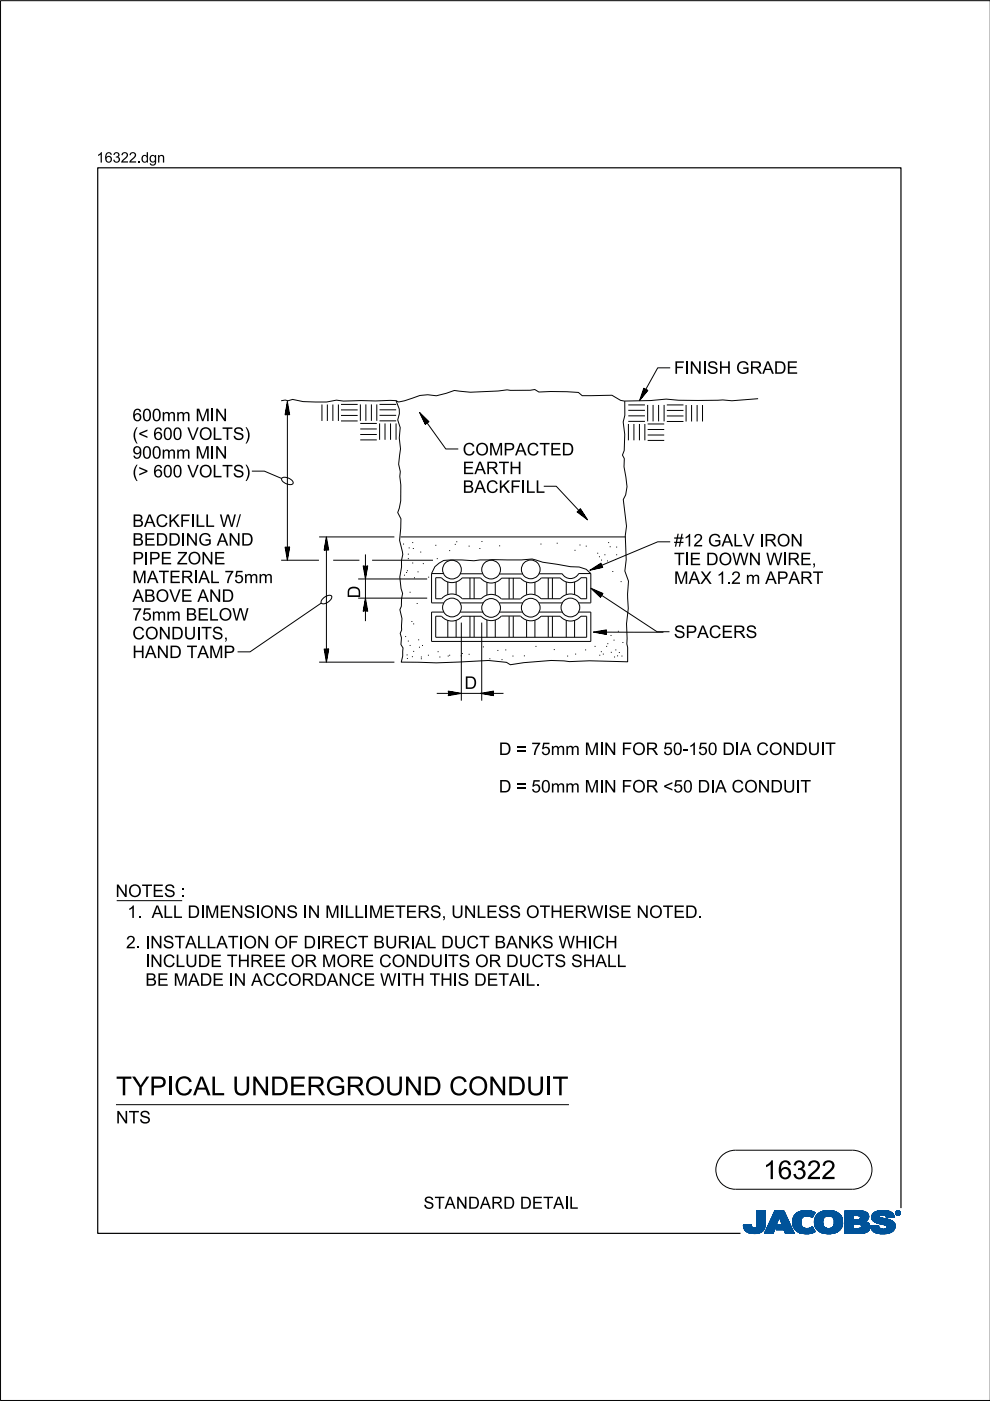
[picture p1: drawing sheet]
<svg xmlns="http://www.w3.org/2000/svg" width="210mm" height="297mm" viewBox="0 0 210 297" stroke-linecap="round" stroke-linejoin="round" font-family="sans-serif">
<defs><g id="words">
<g font-size="4">
<text x="24.6" y="232.2">TYPI</text>
<text x="36.9" y="232.2">CALUN</text>
<text x="57.3" y="232.2">DERGROUN</text>
<text x="89.7" y="232.2">D CON</text>
<text x="107.6" y="232.2">DUI</text>
<text x="117.1" y="232.2">T</text>
<text x="161.8" y="250">16322</text>
</g>
<g font-size="2.6">
<text x="146.2" y="79.3">N</text>
<text x="148.9" y="79.3">I</text>
<text x="149.9" y="79.3">SH</text>
<text x="156.1" y="79.3">GRADE</text>
<text x="28.1" y="89.3">600mm M</text>
<text x="44.5" y="89.3">I</text>
<text x="28.1" y="93.3">(</text>
<text x="29.3" y="93.3">&lt; 600VOLTS)</text>
<text x="28.1" y="101.2">(</text>
<text x="28.1" y="97.2">900mm M</text>
<text x="29.3" y="101.2">&gt; 600VOLTS)</text>
<text x="44.5" y="97.2">I</text>
<text x="98.1" y="100.5">EARTH</text>
<text x="98.1" y="96.6">COM</text>
<text x="106.7" y="96.6">PACTED</text>
<text x="98.1" y="104.5">BACKFIL</text>
<text x="111.5" y="104.5">L</text>
<text x="28.1" y="111.7">BACKFILW /</text>
<text x="41.4" y="111.7">L</text>
<text x="28.1" y="119.7">PI</text>
<text x="28.1" y="115.7">BEDDI</text>
<text x="31.6" y="119.7">PE ZON</text>
<text x="39.4" y="115.7">N</text>
<text x="42" y="115.7">G AN</text>
<text x="45.3" y="119.7">E</text>
<text x="51.1" y="115.7">D</text>
<text x="142.9" y="119.8">TI</text>
<text x="142.9" y="115.9">#12GALV I</text>
<text x="146.2" y="119.8">E DOW N</text>
<text x="162" y="115.9">RON</text>
<text x="162.4" y="119.8">W I</text>
<text x="167" y="119.8">RE,</text>
<text x="28.1" y="123.6">M</text>
<text x="31.1" y="123.6">ATERI</text>
<text x="42" y="123.6">AL75mm</text>
<text x="142.9" y="123.8">M</text>
<text x="146" y="123.8">AX 1.</text>
<text x="155" y="123.8">2m APART</text>
<text x="28.1" y="131.6">75mm BELOW</text>
<text x="28.1" y="127.6">ABOVE AN</text>
<text x="47" y="127.6">D</text>
<text x="76.4" y="126.9" transform="rotate(-90 76.4 126.9)">D</text>
<text x="28.1" y="135.6">CON</text>
<text x="36.3" y="135.6">DUI</text>
<text x="42.7" y="135.6">TS,</text>
<text x="142.9" y="135.3">SPACERS</text>
<text x="28.1" y="139.5">H</text>
<text x="30.7" y="139.5">AN</text>
<text x="35.9" y="139.5">D TAM</text>
<text x="47.4" y="139.5">P</text>
<text x="98.5" y="146.1">D</text>
<text x="105.8" y="160.1">D = 75mm M</text>
<text x="127" y="160.1">I</text>
<text x="131.8" y="160.1">FOR 50-</text>
<text x="146" y="160.1">150DI</text>
<text x="156.9" y="160.1">A CON</text>
<text x="168.6" y="160.1">DUI</text>
<text x="174.9" y="160.1">T</text>
<text x="105.8" y="168">D = 50mm M</text>
<text x="127" y="168">I</text>
<text x="131.8" y="168">FOR &lt;50DI</text>
<text x="151.6" y="168">A CON</text>
<text x="163.3" y="168">DUI</text>
<text x="169.7" y="168">T</text>
<text x="24.5" y="190.2">N</text>
<text x="27.2" y="190.2">OTES :</text>
<text x="27" y="194.6">1.ALLDI</text>
<text x="43.5" y="194.6">M</text>
<text x="46.5" y="194.6">EN</text>
<text x="51.7" y="194.6">SI</text>
<text x="55.2" y="194.6">ON</text>
<text x="65.3" y="194.6">N</text>
<text x="69" y="194.6">M</text>
<text x="73.1" y="194.6">L</text>
<text x="78.2" y="194.6">M</text>
<text x="81.3" y="194.6">ETERS,UN</text>
<text x="101" y="194.6">LESS OTH</text>
<text x="119.3" y="194.6">ERW I</text>
<text x="129" y="194.6">SE N</text>
<text x="137.6" y="194.6">OTED.</text>
<text x="26.7" y="201.1">2.I</text>
<text x="31.9" y="201.1">N</text>
<text x="34.5" y="201.1">STALLATI</text>
<text x="51.6" y="201.1">ON</text>
<text x="58.2" y="201.1">OF DI</text>
<text x="68" y="201.1">RECT BURI</text>
<text x="88" y="201.1">ALDUCT BAN</text>
<text x="112.5" y="201.1">KS W H</text>
<text x="124.6" y="201.1">I</text>
<text x="125.6" y="201.1">CH</text>
<text x="30.8" y="209">BE M</text>
<text x="30.8" y="205">I</text>
<text x="34.5" y="205">CLUDE TH</text>
<text x="39.9" y="209">ADE I</text>
<text x="49.5" y="209">N</text>
<text x="53" y="205">REE OR M</text>
<text x="53.2" y="209">ACCORDAN</text>
<text x="71.3" y="205">ORE CON</text>
<text x="74.4" y="209">CE W I</text>
<text x="85.1" y="209">TH</text>
<text x="88.6" y="205">DUI</text>
<text x="91.1" y="209">TH</text>
<text x="95" y="205">TS OR DUCTS SH</text>
<text x="96" y="209">I</text>
<text x="97" y="209">S DETAI.</text>
<text x="111.4" y="209">L</text>
<text x="126.2" y="205">ALL</text>
<text x="24.6" y="238.2">N</text>
<text x="27.3" y="238.2">TS</text>
<text x="89.8" y="256.3">STAN</text>
<text x="99.2" y="256.3">DARD DETAI</text>
<text x="120.6" y="256.3">L</text>
</g>
<g font-size="2.2">
<text x="20.5" y="34.5">16322.</text>
<text x="29.9" y="34.5">dgn</text>
</g>
</g></defs>
<g fill="none" stroke="#00539a" stroke-width=".21">
<path d="M157.6 259.8h1.7M157.6 259.9h1.7M157.6 259.9l1.7 .1M157.6 260h1.8M158.1 259.7h1.2M159.3 259.7h-1.7l.1 .7M159.3 259.7h-.9M159.3 259.7l.1 .3M159.4 260l.1 .3M160.4 260l-.2 .3h2M160.5 259.6h1.8M160.5 259.6l-.1 .4"/>
<path d="M160.5 259.7h1.8M160.5 256.7v2.9M160.5 256.9h1.8M160.5 257.5h1.8M160.5 256.7h1.8v2.7M160.5 256.8h1.8M160.5 256.8l1.8 .1M160.5 256.9l1.8 .1M160.5 257h1.8M160.5 257.1h1.8M160.5 257.2h1.8M160.5 257.2l1.8 .1"/>
<path d="M160.5 257.3h1.8M160.5 257.4h1.8M160.5 257.4l1.8 .1M160.5 257.6h1.8M160.5 257.6l1.8 .1M160.5 257.7h1.8M160.5 257.8h1.8M160.5 257.9h1.8M160.5 258h1.8M160.5 258.1h1.8M160.5 258.1l1.8 .1M160.5 258.2h1.8"/>
<path d="M160.5 258.3h1.8M160.5 258.3l1.8 .1M160.5 258.4h1.8M160.5 258.5h1.8M160.5 258.5l1.8 .1M160.5 258.6h1.8M160.5 258.6l1.8 .1M160.5 258.7h1.8M160.5 258.8h1.8M160.5 258.9h1.8M160.5 259h1.8M160.5 259.1h1.8"/>
<path d="M160.5 259.2h1.8M160.5 259.3h1.8M160.5 259.8h1.8M162.2 260h-1.8M162.2 259.9v.3M162.2 259.9h-1.8M162.2 259.8h-1.7M162.3 259.4l-.1 .5M162.3 259.4v-2.7h-1.8v2.9M162.3 259.5h-1.8M162.3 259.6h-1.8M162.3 256.7l-1.8 .1"/>
<path d="M162.3 259.4h-1.8M163.7 258.1h3.1M163.7 258h3.1M163.7 257.9h3M163.8 257.8h2.9M163.8 257.7h2.9M163.8 257.7h2.8M163.9 257.6h2.7M163.9 257.5h2.7M164 257.4h2.5M164 257.3h2.5M164.1 257.2h2.3"/>
<path d="M164.1 257.1h2.3M164.1 257h2.3M164.2 257h2.1M164.2 256.9h2.1M164.2 256.8h2.1M164.3 256.7h1.9l2.2 4.8h-1.9l-.3-.8h-1.7l.4-1h1l-.7-1.7-1.3 3.5h-1.8zM164.5 260h-1.7M164.5 259.9l-1.7 .1M164.5 259.9h-1.7M164.5 259.8l-1.7 .1M164.6 259.8h-1.7M164.6 259.7l-1.7 .1"/>
<path d="M164.6 259.7h-1.7M164.6 259.6h-1.7M164.6 259.5l-1.6 .1M164.7 259.5h-1.7M164.7 259.4l-1.7 .1M164.7 259.4h-1.7M164.7 259.3l-1.6 .1M164.7 259.3h-1.6M164.8 259.2l-1.7 .1M164.8 259.2h-1.7M164.8 259.1l-1.6 .1M164.8 260h2.9"/>
<path d="M164.8 259.1h-1.6M164.8 259.9h2.9M164.8 259l-1.6 .1M164.9 259.9h2.7M164.9 259h-1.7M164.9 259.8h2.7M164.9 258.9h-1.6M164.9 258.8h-1.6M164.9 259.7h2.7M164.9 259.7l-.4 1 3.6 .1M165 258.7h-1.6M165 258.6l-1.6 .1"/>
<path d="M165 258.6h-1.6M165 258.5l-1.6 .1M165 258.5h-1.6M165.1 258.4l-1.6 .1M165.1 258.4h-1.6M165.1 258.3l-1.6 .1M165.1 258.3h-1.6M165.1 258.2l-1.5 .1M165.1 258.2h-1.5M165.2 258.1l-1.6 .1M165.2 258.1h-1.6M165.2 258l.7 1.7h-1"/>
<path d="M165.2 258l.7 1.7M165.3 258.1h1.5M165.3 258.1l1.6 .1M165.3 258.2h1.6M165.3 258.2l1.6 .1M165.3 258.3h1.6M165.4 258.3l1.6 .1M165.4 258.4h1.6M165.4 258.4l1.6 .1M165.4 258.5h1.6M165.4 258.5l1.7 .1M165.4 258.6h1.7"/>
<path d="M165.5 258.6l1.6 .1M165.5 258.7h1.6M165.5 258.8h1.7M165.5 258.9h1.7M165.6 258.9h1.6M165.6 259h1.7M165.6 259l1.7 .1M165.6 259.1h1.7M165.6 259.1l1.7 .1M165.7 259.2h1.7M165.7 259.2l1.7 .1M165.7 259.3h1.7"/>
<path d="M165.7 259.3l1.7 .1M165.7 259.4h1.7M165.8 259.4l1.7 .1M165.8 259.5h1.7M165.8 259.5l1.7 .1M165.8 259.6h1.7M166.2 256.7l2.2 4.8M166.2 256.8l-1.9-.1-2.2 4.8h1.8l1.3-3.5M168 258.9l.4 1.5M168 258.9h1.8M168 259h1.8M168 259.1h1.8"/>
<path d="M168 259.2h1.8M168 259.2l1.8 .1M168 259.3h1.8M168 259.3l1.8 .1M168.1 259.4h1.8M168.1 259.5h1.7M168.1 259.4l1.7 .1M168.1 259.5l1.8 .1M168.1 259.6h1.8M168.1 259.7h1.8M168.1 259.7l1.8 .1M168.1 259.8h1.8"/>
<path d="M168.1 259.8l1.8 .1M168.2 260h1.8M168.2 259.9h1.8M168.3 258l-.3 .9M168.9 257.3l-.6 .7M169.1 257.1h3.6M169.2 257h3.4M169.4 256.9h3.1M169.5 256.9h2.9M169.8 256.8h2.4M169.8 259.1a1.33 1.33 0 0 0 .8 1.4 1.33 1.33 0 0 0 1.5-.3l.2-.1M169.8 259.1h-1.8"/>
<path d="M169.8 259l-1.8 .1M169.9 258.8l-1.9 .1M169.9 258.8h-1.9M169.9 258.7h-1.9M169.9 258.6h-1.8M169.9 258.6l-1.9 .1M169.9 258.5l-1.8 .1M169.9 258.5h-1.8M169.9 258.4l-1.8 .1M170 258.4h-1.9M170 258.4l-.2 .7M170 258.3l-1.8 .1"/>
<path d="M170 258.3h-1.8M170 258.2l-1.8 .1M170.1 258.2h-1.9M170.1 258.1l-.1 .3M170.1 258.1l-1.9 .1M170.2 258.1h-2M170.3 258h-2.1M170.3 256.7l-1.4 .5M170.3 256.7h1.5M170.3 256.7a4 4 0 0 1 2.5 .4M170.4 258h-2.1M170.4 257.9h-2.1"/>
<path d="M170.6 257.8l-2.3 .1M170.6 257.9l-.5 .2M170.8 257.8h-2.5M171.4 257.8h1M171.5 256.7l-1.7 .1M171.5 256.7l.6 .1M171.7 257.8h.7M171.8 257.9h.6M171.9 258h.4M172.1 258.1h.2M172.2 258.1h.1M172.3 258h-.3"/>
<path d="M172.4 257.7l-4 .1M172.5 257.7h-4.1M172.5 257.6l-4 .1M172.5 257.6h-4M172.6 257h-3.3M172.6 257.5l-4.1 .1M172.6 257.5h-4M172.6 257.4l-4 .1M172.7 257.4h-4M172.7 259h1.8M172.7 259.2h1.8M172.7 259.3h1.8"/>
<path d="M172.7 259.3l1.8 .1M172.7 259.4h1.8M172.7 257.3l-3.9 .1M172.7 259.5h1.8M172.7 259.5l1.8 .1M172.7 259.6h1.8M172.7 259.7h1.8M172.7 258.6h1.8M172.7 257.3h-3.9M172.8 259.8h1.8M172.8 257.2l-3.9 .1M172.8 259.9h1.8"/>
<path d="M172.8 259.9l.3 .6M172.8 259.8l1.8 .1M172.8 259.9l1.8 .1M172.8 257.2h-3.9M172.8 260h1.8M172.8 257.1l-.6 1.1a1.75 1.75 0 0 0-1.6-.3M172.9 257.1l-3.9 .1M173 257.8l-.3 1.3h1.8M173 257.8h5.3M173.1 257.7h5.2M173.1 257.7h5.1M173.1 257.6h5.1"/>
<path d="M173.2 257.6h4.9M173.2 257.5h4.8M173.4 257.4h4.6M173.4 257.4h4.5M173.5 257.3h4.4M173.6 257.2l4.2 .1M173.6 257.2h4.1M173.7 257.1l4 .1M173.8 257.1h3.8M173.9 257h3.5M174 257h3.3M174.1 256.9h3.2"/>
<path d="M174.2 256.9h2.8M174.4 256.8h2.6M174.5 259h-1.8M174.5 259.2a1.15 1.15 0 0 0 1.3 1.3M174.5 259.2l-1.8-.1 .1 .8M174.5 258.9l-1.8 .1M174.5 258.9h-1.8M174.5 258.8l-1.8 .1M174.5 258.7l-1.8 .1M174.5 258.7h-1.8M174.5 258.6l-1.8 .1M174.5 258.5l-1.8 .1"/>
<path d="M174.6 258.5h-1.9M174.6 256.8h1.9M174.6 258.4l-.1 .8M174.6 258.4h-1.8M174.6 258.4l-1.9 .1M174.6 258.3l-1.8 .1M174.6 258.3h-1.8M174.7 258.2h-1.9M174.7 258.1l-.1 .3M174.8 258.1l-2 .1M174.8 258.1h-1.9M174.9 256.7a3.2 3.2 0 0 1 3.6 1.4l.1 .8-.1 1.1"/>
<path d="M174.9 258l-1.9 .1M175 258h-2M175.1 257.9l-.4 .2M175.1 257.9h-2.1M175.2 257.9h-2.2M175.5 256.7h.7M175.7 257.8l-.6 .1M175.7 257.8l.6 .1M175.7 257.8h-2.7M176 257.8h2.4M176.2 257.9h2.2M176.3 257.9l.5 .5"/>
<path d="M176.4 258h2M176.4 256.7h-1.5a2.68 2.68 0 0 0-1.9 1.1M176.5 258l2 .1M176.5 258.1h2M176.6 258.1h1.9M176.6 258.2h1.9M176.7 258.2l1.8 .1M176.7 258.3h1.8M176.7 258.3l1.9 .1M176.7 259.9h1.8M176.7 258.4h1.9M176.8 258.4l.1 .5"/>
<path d="M176.8 258.4l1.8 .1M176.8 258.5h1.8M176.8 258.6h1.8M176.9 258.8h1.7M176.9 258.8l1.8 .1M176.9 258.7h1.7M176.9 259.4h1.8M176.9 259.2l1.8 .1M176.9 259.1h1.8M176.9 259.2h1.8M176.9 258.9v.3M176.9 259.2a1.11 1.11 0 0 1-1.1 1.3"/>
<path d="M176.9 259h1.8M176.9 258.9h1.8M176.9 259.3h1.8M176.9 259.3l1.8 .1M178 257.4l-4.7 .1M178.4 257.9h-2.1l.5 .5M178.5 259.7l-1.7 .1M178.5 259.8l-1.8 .1M178.5 259.8h-1.7M178.5 260l-.2 .5M178.5 259.9l-1.8 .1M178.5 260h-1.8"/>
<path d="M178.6 259.7h-1.8M178.6 258.5l-1.8 .1M178.6 259.6h-1.8M178.6 259.5l-1.8 .1M178.6 259.5h-1.8M178.7 259.4h-1.8M179.1 259.7h1.8M179.1 259.5h5.2M179.1 256.9h4.4M179.1 257.5h5M179.1 256.8h4M179.1 256.8h3.4"/>
<path d="M179.1 257h4.5M179.1 257.1h4.7M179.1 257.1l4.7 .1M179.1 257.2h4.8M179.1 257.2l4.8 .1M179.1 257.3h4.8M179.1 257.3l4.9 .1M179.1 257.4h4.9M179.1 257.4l5 .1M179.1 257.6h5M179.1 257.6l5 .1M179.1 257.7h5"/>
<path d="M179.1 257.7l1.8 .1M179.1 257.8h1.8M179.1 257.9h1.8M179.1 258h1.8M179.1 258.1h1.8M179.1 258.2h1.8M179.1 258.3h1.8M179.1 258.4h1.8M179.1 258.5h1.8M179.1 258.5l1.8 .1M179.1 258.6h4.8M179.1 258.7h4.7"/>
<path d="M179.1 258.7h4.6M179.1 258.8h4.5M179.1 258.9h4.5M179.1 258.9h4.3M179.1 259h4.4M179.1 259l4.5 .1M179.1 259.1h4.6M179.1 259.1l4.7 .1M179.1 259.2h4.8M179.1 259.2l4.9 .1M179.1 259.3h5M179.1 259.3l5.1 .1"/>
<path d="M179.1 259.4h5.1M179.1 259.4l5.1 .1M179.1 259.5l1.8 .1M179.1 259.6h1.8M179.1 259.8h1.8M179.1 259.9h1.8M179.1 260h1.8M180.9 257.7v.9M181.8 259.5h-.9v1v-1M181.8 259.5h.2M181.8 259.5l.8 .3M182.1 257.7l2.1 .1"/>
<path d="M182.2 257.8h2M182.2 259.5l2.1 .1M182.3 258.5h1.7M182.3 258.5l-1.4 .1M182.3 257.9h1.9M182.4 257.9h1.8M182.4 257.9v.1M182.4 257.9l-.4-.2h-1.1v.9M182.4 258h1.8M182.4 258v.3M182.4 258.3l-.1 .2M182.4 259.6h1.9"/>
<path d="M182.4 258.1h1.8M182.4 258.1l1.8 .1M182.4 258.2h1.8M182.5 259.7h1.9M182.5 256.9l1.1 .1M182.5 259.7l1.9 .1M182.6 259.8h1.8M182.6 259.8v.4l-.2 .2M182.7 259.9h1.7M182.9 256.8h-3.8v4.7M183.3 256.9l-4.2-.1v4.7M183.6 257l.4 .4"/>
<path d="M183.9 259.2l.2 .2M184 258.5l-2.1 .1M184 258.5h-1.8M184 257.4l.1 .2M184.1 258.4l-.8 .6 .6 .2M184.1 258.4h-1.8M184.1 258.3l-1.7 .1M184.1 258.3h-1.7M184.1 257.6l.1 .6M184.1 258.2l-1.7 .1M184.1 259.4l.3 .5v.6M184.2 258.2l-.1 .2"/>
<path d="M184.2 258h-1.8M184.4 259.9h-1.7M184.5 260h-1.8M184.6 259.9v.2M184.6 259.9h1.7M184.6 260h1.7M184.8 258.1h1.7M184.8 258l.2 .7M184.8 258h1.7M184.8 258.3h2.5M184.8 258.3l2.8 .1M184.8 258.1l1.8 .1"/>
<path d="M184.8 258.2h2M184.8 258.4h3M184.8 258.4l3.2 .1M184.9 258.2l2.1 .1M184.9 257.6h4.6M184.9 258.5h3.4M184.9 258.5l3.6 .1M184.9 258.6h3.7M184.9 257.5h4.5M185 257.5h4.4M185 258.6l3.7 .1M185 258.7h3.9"/>
<path d="M185 258.7l.6 .4M185 257.4h4.3M185 257.4h4.4M185.1 258.7l3.9 .1M185.1 258.8h.7M185.1 257.3h4.1M185.2 258.9h.6M185.2 258.9l4.1 .1M185.3 257.2h3.9M185.3 259h4M185.3 257.1l3.8 .1M185.4 257.1h3.7"/>
<path d="M185.4 259l4 .1M185.5 257h3.5M185.5 259.1h4M185.6 259.1l3.9 .1M185.6 259.1l.5 .2M185.7 259.2h3.9M185.7 256.9h3M185.8 259.2l3.8 .1M185.8 258.9h3.4M185.9 258.8h3.2M185.9 256.8h2.7M185.9 256.8l-.8 .5-.3 .7"/>
<path d="M185.9 256.8l.7-.1a3.3 3.3 0 0 1 2.7 .6h-4.2M186 259.3h3.6M186.1 256.8h2.3M186.1 259.4h3.6M186.1 259.3l1.5 .4 .4 .2M186.3 259.8l-.5 .1M186.3 259.8l-1.7 .1M186.3 259.8v.3M186.3 259.4h3.4M186.4 257.9h-1.6M186.4 257.9l.1 .1M186.5 257.9h-1.7"/>
<path d="M186.5 257.8h-1.7M186.5 258v.1M186.5 257.8l-.1 .1M186.5 257.7h-1.6M186.5 259.4l3.2 .1M186.5 258.1l.1 .1M186.6 257.6l-1.7 .1M186.6 258.2l.4 .1M186.7 256.7h.8M186.7 259.5h3M186.9 257.6h-2M186.9 259.5l2.9 .1"/>
<path d="M187 258.3l1.7 .4 .9 .6M187.2 259.6h2.6M187.3 257.6h2.2M187.4 259.7h2.4M187.6 257.6l1.9 .1M187.6 259.7h2.2M187.6 257.7h2M187.7 257.7a1.07 1.07 0 0 0-1.2 .1M187.7 257.7l.1 .1M187.7 257.8h1.9M187.8 257.8h1.7M187.8 256.7h-1.3"/>
<path d="M187.8 257.8l.1 .4M187.8 257.9h1.7M187.8 257.9h1.8M187.9 258h1.7M187.9 258l1.7 .1M187.9 258.1h1.1M187.9 258.1h1.7M187.9 259.9h1.9M188 259.9l.1 .2M188 260h1.8M188.1 257h-2.6M188.2 257h.6"/>
<path d="M188.7 256.9h-2.9M189.3 257.3l.3 .8-1.7 .1M189.6 259.3l.2 .4v.6M189.8 259.9l-1.8 .1M189.8 259.8h-2.1M189.8 259.8h-1.9M189.9 257.2v.1M189.9 257.1h.1M189.9 257.2h.1M189.9 257.3h.1M189.9 257.3l.2 .3M190 257.4h.1"/>
<path d="M190 257.4l.1 .1M190 257.5h.2M190 257.2v.1M190 257.2l.2 .3M190 257.3l.2 .2M190 257.1h-.1M190 257h-.1M190.1 257h-.2M190.1 257.5l.2 .1M190.1 256.9h-.1M190.1 257.6h.6M190.2 256.8l-.1 .1"/>
<path d="M190.2 257.5l.2 .1M190.2 257.5l-.1 .1M190.2 257.6h.4M190.2 256.9h.4M190.2 256.9h.4l-.1 .3 .2 .3-.3-.3-.2 .3zM190.2 256.9v.6l.1-.3 .3 .3M190.2 257h.4M190.2 257.1h.1M190.2 257.1h.5M190.2 257.2h.5M190.2 257.2l.3 .1M190.2 257.3h.1"/>
<path d="M190.2 257.4h.1M190.2 257.4l.1 .1M190.2 256.8h-.1M190.3 257h.2v.1l-.2 .1zM190.3 257v.2M190.3 257h-.1M190.4 257.2l.2 .3M190.4 257.6h.1M190.4 256.8h-.2l-.2 .4M190.4 256.7a.5 .5 0 0 1 .5 .5 .5 .5 0 0 1-.5 .5M190.4 256.8l.4 .2v.2M190.4 256.7a.5 .5 0 0 0-.5 .5 .5 .5 0 0 0 .5 .5l-.3-.1"/>
<path d="M190.4 256.8l.3 .1 .1 .3M190.4 256.7l-.4 .2-.1 .3M190.4 256.7v.1M190.4 257.6v.1M190.4 256.7l.3 .1 .2 .4M190.4 257h-.1l.1 .2M190.4 257l.2 .1-.2 .1M190.4 257h.1M190.5 257.3h.1M190.5 257.3l.1 .1M190.5 257.2l.2 .3M190.5 257.4h.1"/>
<path d="M190.5 257.1h.2M190.5 257.4l.2 .1M190.5 257l-.1 .2M190.5 256.7h-.3M190.6 257.5h.2M190.6 256.8h.1M190.6 257.1l-.1 .1M190.7 257.1h-.1M190.7 257.1l-.2 .1M190.7 257.1l-.5-.2v.6l.1-.3M190.7 257h-.1M190.7 256.8l.1 .1"/>
<path d="M190.7 256.8h-.6M190.7 256.9h.2M190.8 257h.1M190.8 257.6h-.2M190.8 257.2v.2l-.4 .2M190.8 257.2l-.1 .3-.3 .1M190.8 257.1h.1M190.8 257.2h.1M190.9 257.4l-.2 .1M190.9 257.4h-.1M190.9 257.3l-.1 .1M190.9 257.3h-.1"/>
<path d="M190.9 257.2h.1M190.9 257.2l-.1 .3-.4 .2M190.9 257.1h-.1M157.7 260.1h1.7M157.7 260l1.7 .1M157.7 260.2h1.8M157.7 260.2l1.8 .1M157.7 260.3h1.8M157.7 260.3l1.9 .1M157.7 260.4h4.4M157.7 260.4l.4 .5M157.7 260.4l4.4 .1"/>
<path d="M157.8 260.5h4.3M157.8 260.6h4.3M157.8 260.7h4.2M157.9 260.7h4.1M157.9 260.8h4M158 260.8h3.9M158 260.9h3.9M158.1 260.9h3.3M158.1 261h3.6M158.2 261h3.5M158.3 261.1h3.2M158.4 261.2h3.1"/>
<path d="M158.5 261.2h2.9M158.6 261.3h2.7M158.7 261.4h2.4M158.8 261.4h2.1M159.1 261.5h1.6M159.5 260.3l.3 .1 .4-.1M159.7 261.5h.7M160.9 261.4h.1M161.5 260.9h.2M161.6 261.1h-3.3M162.1 260.3l-2 .1M162.2 260.2l-1.9 .1"/>
<path d="M162.2 260.2a2.25 2.25 0 0 1-2.8 1.3l-.9-.2-.4-.4M162.2 260.2h-1.9M162.2 260.1l-1.8 .1M162.2 260.1h-1.8M162.2 260l-1.8 .1M164 261.4h-1.9M164 261.3l-1.9 .1M164 261.3h-1.8M164 261.2l-1.8 .1M164 261.2h-1.8M164.1 261.1l-1.9 .1M164.1 261.1h-1.8"/>
<path d="M164.1 261l-1.8 .1M164.1 261h-1.8M164.1 260.9l-1.8 .1M164.2 260.9h-1.8M164.2 260.8l-1.8 .1M164.2 260.8h-1.8M164.2 260.7l-1.8 .1M164.2 260.7h-1.7M164.2 260.6l-1.7 .1M164.3 260.6h-1.8M164.3 260.5h-1.8M164.3 260.4l-1.7 .1"/>
<path d="M164.3 260.4h-1.7M164.3 260.3l-1.7 .1M164.4 260.3h-1.8M164.4 260.2l-1.7 .1M164.4 260.2h-1.7M164.4 260.1l-1.7 .1M164.4 260.1h-1.7M164.5 260l-1.8 .1M164.5 260.7h3.5M164.6 260.7h3.4M164.6 260.6h3.4M164.6 260.5h3.4"/>
<path d="M164.6 260.5h3.3M164.6 260.4h3.3M164.7 260.4h3.2M164.7 260.3h3.2M164.7 260.3h3.1M164.7 260.2h3.1M164.8 260.1h3M164.8 260.1h2.9M166.3 260.8h1.8M166.3 260.8l1.8 .1M166.3 260.9h1.8M166.3 260.9l1.8 .1"/>
<path d="M166.3 261h1.9M166.3 261l1.9 .1M166.4 261.1h1.8M166.4 261.1l1.8 .1M166.4 261.2h1.9M166.4 261.2l1.9 .1M166.4 261.3h1.9M166.5 261.3l1.8 .1M166.5 261.4h1.9M166.5 261.5h1.9M166.5 261.5l-.3-.8 .3 .8h1.9M168.2 260l1.9 .1"/>
<path d="M168.2 260.1h1.9M168.2 260.1l1.9 .1M168.2 260.2h2M168.3 260.2l2 .1M168.3 260.3h2.1M168.3 260.3l2.2 .1M168.3 260.4h2.5M168.4 260.4l.6 .7M168.4 260.4l4.1 .1M168.5 260.5h4M168.5 260.6h4M168.6 260.7h4"/>
<path d="M168.6 260.7l4 .1M168.7 260.8h3.9M168.7 260.8l4 .1M168.8 260.9h3.9M168.9 260.9l3.8 .1M168.9 261h3.9M169 261l3.8 .1M169 261.1h3.9M169 261.1a4.2 4.2 0 0 0 3.8 0M169.1 261.1h3.8M169.2 261.2h3.5M169.3 261.3h3.2"/>
<path d="M169.5 261.4h2.8M169.6 261.4h2.6M170 261.5h2M170.6 261.6h.4M171.5 260.4h.9M171.6 260.4h.8M171.8 261.5h-1.5M171.8 260.3h.6M172 260.3h.3M172 260.2h.3M172.1 260.2h.2M172.2 260.1h.1"/>
<path d="M172.3 260.1l.6 1M172.6 261.2l-3.3 .1M172.8 260.1h1.9M172.9 260.1l1.9 .1M172.9 260.2h1.9M172.9 260.2l2 .1M172.9 260.3h2.2M173 260.3l2.1 .1M173 260.4h2.4M173 260.4h5.3M173.1 260.5h5.2M173.1 260.5l.7 .6 .8 .4"/>
<path d="M173.1 260.6h5.2M173.2 260.6h5M173.3 260.7h4.9M173.3 260.7h4.8M173.3 260.8h4.7M173.4 260.9h4.5M173.5 260.9h4.4M173.5 261h4.3M173.6 261h4.2M173.7 261.1h4M173.8 261.1h3.8M173.8 261.2h3.7"/>
<path d="M174 261.2h3.4M174.2 261.4h2.9M174.3 261.4h2.7M175.1 261.5h1.4M175.3 261.6h.4M176.6 260.2h1.9M177 261.4l-1 .2-1.4-.1h2.2M177.3 261.3h-3.3M178.1 260.8h-4.8M178.3 260.5l-.6 .6-.7 .3M178.3 260.4h-2.2M178.4 260.3l-2.2 .1"/>
<path d="M178.4 260.3h-2l-.6 .2M178.5 260.2l-2.1 .1M178.5 260.2h-2M178.5 260.1h-1.9M178.5 260l-1.9 .1M179.1 261.5h3.4M179.1 260.1h1.8M179.1 260.1l1.8 .1M179.1 260.2h1.8M179.1 260.2l1.8 .1M179.1 260.3h1.8M179.1 260.4h1.8"/>
<path d="M182.3 260.4h2.1M182.4 260.4h2M182.4 260.4l-.6 .1M183.1 261.4l-4 .1M183.4 261.3l-4.3 .1M183.5 261.3h-4.4M183.7 261.3h-.1M183.7 261.2l-4.6 .1M183.8 261.2h-4.7M183.9 261.1l-4.8 .1M184 261.1h-4.9M184 261l-4.9 .1"/>
<path d="M184.1 261l-.8 .4-1.1 .1M184.1 261h-5M184.1 260.9l-5 .1M184.2 260.9h-5.1M184.2 260.8l-5.1 .1M184.3 260.8h-5.2M184.3 260.7l-5.2 .1M184.3 260.7h-5.2M184.4 260.6l-5.3 .1M184.4 260.6h-5.3M184.4 260.5h-5.3M184.4 260.5l-.3 .5"/>
<path d="M184.4 260.4l-5.3 .1M184.5 260l-1.8 .1M184.5 260.2l-2 .1M184.5 260.3h-2M184.5 260.1h-1.9M184.5 260.2h-1.9M184.6 260.1l.1 .3M184.6 260.1h1.7M184.6 260.1h1.8M184.6 260.1l1.8 .1M184.6 260.2h1.8M184.6 260.2l1.8 .1"/>
<path d="M184.7 260.3h1.8M184.7 260.3l1.8 .1M184.7 260.4a2.52 2.52 0 0 0 2.7 1.2M184.7 260.4h1.9M184.7 260.5h2M184.7 260.5h2.1M184.8 260.6h2.1M184.8 260.6h4.8M184.8 260.7h4.7M184.9 260.8h4.6M184.9 260.8h4.5M185 260.9h4.4"/>
<path d="M185.1 260.9h4.3M185.1 261h4.3M185.2 261.1h4M185.2 261.1h3.9M185.3 261.2h3.7M185.4 261.2h3.5M185.5 261.3h3.4M185.7 261.3h3.1M185.8 261.4h2.7M185.9 261.5h2.4M186.3 260.1a1.08 1.08 0 0 0 1.4 .5M186.4 261.5h1.6"/>
<path d="M186.6 261.6h.9M188 260.4h1.8M188 260.4l-.3 .2M188.1 260.3h1.7M188.1 260.1l-.1 .3M188.1 260.2h1.7M188.3 261.5l-.9 .1M188.9 261.3l-.6 .2M189.3 261.1h-4.1M189.4 260.9l-.5 .4M189.6 260.7h-4.8M189.7 260.6h-2"/>
<path d="M189.7 260.5h-1.9M189.7 260.5h-1.8M189.7 260.4h-1.7M189.7 260.3h-1.6M189.8 260.2h-1.7M189.8 260.3l-.4 .6M189.8 260.1h-1.7M189.8 260h-1.7"/>
<circle cx="190.4" cy="257.2" r=".51"/>
<circle cx="190.4" cy="257.2" r=".42"/>
</g>
<g fill="none" stroke="#000" stroke-width=".21">
<path d="M210 .1h-209.9v296.8h209.9M142.1 78h-2.6l-2.9 5.2 .1-.3h.2l-.5 .7 .3-.9 .3 .2-.9 1.1 .5-1.4 .6 .2-1.3 1.6 .7-1.9 .8 .3-1.8 2.2 .9-2.7 .9 .5M53.4 99.9h2.6l3.7 1.5M60.4 87.9h1l-.5-2.8-.5 2.8 .9-.1-.4-2-.4 2 .7-.1-.3-1.4-.2 1.4 .4-.1-.2-.8-.1 .8 .2-.1-.1-.3v.7M60.9 85.1v33.7M68.3 85.8v3.4M69.4 85.8v3.4M70.6 85.8v3.4M71.7 85.8v3.4M72.3 85.7h3.5M72.3 86.9h3.5M72.3 88.1h3.5"/>
<path d="M72.3 89.2h3.5M76.4 89.8h3.5M76.4 90.9h3.5M76.4 92.1h3.5M76.4 93.3h3.5M76.4 85.7v3.5M77.6 85.7v3.5M78.7 85.7v3.5M79.9 85.7v3.5M80.5 85.7h3.5M80.5 86.9h3.5M80.5 88.1h3.5"/>
<path d="M80.5 89.2h3.5M80.5 89.8v3.4M81.6 89.8v3.4M82.8 89.8v3.4M84 84.9l.7 1.8v1l-.4 1.3 .6 1.7-.2 2.2 .2 2.3-.4 3.2 .4 1.6-.1 1a13.4 13.4 0 0 1-.5 7.7l.7 1.3-.3 4.6 .7 2.9-.3 1.3v1.4l-.3 2.2 .2 2.4 .4 1-.3 1.1v1.6l-.3 .8 .4 1.8v2.5l-.3 .7 .2 .9-.1 1.5 .4 .7v1.7l-.3 1.3a138.7 138.7 0 0 0 18.5-.4l3.8 .4 .8 .5a37.8 37.8 0 0 1 12.5-.6l4.3-.2 8.1 .2-.3-8.1 .4-3.2-.1-3 .2-2.8-.8-2.1 .3-2.4-.2-5.1 .2-2-.6-5.7 .5-1 .2-1.7-.6-4.2 .1-1.8-.4-.7 .3-1 .2-3.4-.4-2.6 .4-1.4v-3M84 89.8v3.4M90.6 89.7l-.4-.6 .2 .2-.2 .2-.3-.7 .6 .6-.3 .2-.6-1.2 1 1-.4 .4-.9-1.9 1.5 1.5-.6 .6-1.2-2.6 2 2-.8 .6M90.6 89.7l3.9 5.5h2.7M133.2 85.9h3.5M133.2 87h3.5M133.2 88.2h3.5M133.2 89.3h3.5"/>
<path d="M133.2 89.9v3.5M134.4 89.9v3.5M135.6 89.9v3.5M136.7 89.9v3.5M137.3 85.9v3.4M137.3 89.9h3.5M137.3 91.1h3.5M137.3 92.2h3.5M137.3 93.4h3.5M138.5 85.9v3.4M139.6 85.9v3.4M140.8 85.9v3.4"/>
<path d="M141.4 85.9h3.5M141.4 87h3.5M141.4 88.2h3.5M141.4 89.4h3.5M145.5 85.9v3.5M146.6 85.9v3.5M147.8 85.9v3.5M148.9 85.9v3.5M160.7 84.5l-5.5 .5-1.9-.2a93.5 93.5 0 0 1-12.1-.2l-3.3 .3-5.5 .1-.8-.1-1.9-1.1-6.3 .1-.8-.7-5.8-.2-2.5 .1-.9-.5-1 .1h-4.9a32.3 32.3 0 0 1-11.2 .1l-3.8 1.1-1.8-.2-1.7 .1-3.2 1.2-1.3 .2-.5-.3h-1.3l-9.9 .1-1.5-.2a23.2 23.2 0 0 1-9.3-.1l-.9 .3-.6-.2-.9 .2M59.6 118.8h8M59.8 101.3a1.81 1.81 0 0 1 2.3 1.2 1.69 1.69 0 0 1-2.4-1zM60.9 116v.7v-.3h.2l-.2 .7-.1-.8h.4l-.2 1.4-.3-1.5 .6-.1-.3 2.1-.4-2.1 .8-.1-.5 2.8-.5-2.8h1"/>
<path d="M67.7 113.8h15.9M68.7 116.6h1l-.5-2.8-.5 2.8 .9-.1-.4-2-.4 2 .6-.1-.2-1.4-.3 1.4 .5-.1-.2-.8-.1 .8 .2-.1-.1-.3v.7M69.2 113.8v26.6M70.6 118.8h5.6M77.5 117.5v14.2M78.9 118.8h12.9M84.9 113.8h47.7M85.6 115.2v.3M86.6 117.4v.2M86.6 118.3v.2M86.8 116.1v.2M87.5 114.9v.2"/>
<path d="M87.5 119.3v.2M87.6 116.2v.2M89.2 116.9v.2M89.8 119.4v.2M92.4 115.5v.2M92.7 118.3v.2M95.3 116.6v.2M96.5 115.3v.2M96.8 114.8v.2M99.5 115.7v.2M101.7 116.2v.2M102.2 114.7v.2"/>
<path d="M105.9 115.6v.2M114.7 115.2v.3M115.3 103.1h2.6l5.3 5.6-.3-.1 .1-.2 .5 .6-.7-.5 .3-.3 .7 1.2-1.1-.9 .4-.5 1.1 1.8-1.7-1.3 .6-.6 1.5 2.3-2.2-1.7 .7-.6M118.1 115.1v.2M121.9 116.6v.2M123 115.5v.1M124.3 115.7v.2M126.7 117.2v.2M127.1 117.9v.2M127.5 118.6v.2M128.2 117.5v.2M128.8 118.8v.2"/>
<path d="M129 114.9v.2M129.4 115.8v.2M130.5 118.5v.2M130.7 115.9v.2M130.7 117.5v.2M142.1 114.9h-2.6l-12.5 5.2 .2-.1 .1 .1-.8 .2 .8-.5 .2 .4-1.4 .3 1.2-.8 .4 .6-2.1 .4 1.8-1.1 .4 .7-2.7 .6 2.3-1.5 .4 .9M68.1 127.9l-15.1 10.3h-2.6M68.6 126.8l.8-.5a.56 .56 0 0 1 .9 .1 .56 .56 0 0 1-.2 .8 1.61 1.61 0 0 1-2 .7v-.4zM69.2 137.6v.7l-.1-.3h.2l-.1 .8-.1-.9h.4l-.3 1.4-.2-1.5 .6-.1-.4 2.1-.3-2.1 .8-.1-.5 2.8-.5-2.8h1M75.9 122.8h14.7M75.9 126.8h14.7M77.5 128.9v.3h-.1l.1-.8 .1 .9h-.4l.3-1.4 .2 1.5-.6 .1 .4-2.1 .3 2.1-.8 .1 .5-2.8 .5 2.8-.5-.1"/>
<path d="M77.5 120.1l-.5-.1 .5 2.8 .5-2.8-.9 .1 .4 2 .4-2-.6 .1 .2 1.4 .2-1.4-.4 .1 .2 .8 .1-.8-.2 .1 .1 .3M85.8 121.8v.2M86 134.9v.2M86.2 121.3v.2M86.3 138.8v.2M86.4 120.9v.2M86.4 139.5v.2M86.6 135.8v.2M87 125.5v.2M87 136.7v.2M87.3 131.7v.2M87.4 139.1v.2"/>
<path d="M87.7 132.2v.2M87.7 138v.2M87.9 122.4v.2M88.5 127.9v.2M88.6 121.1v.2M88.8 135.6v.2M88.9 137.1v.2M89.3 139.2v.2M89.3 139.6v.2M89.6 136.7v.2M90.8 138.8v.2M90.9 122.3v.2"/>
<path d="M91.5 121.6a4 4 0 0 1 4-2.9l5 .2 1.3-.2h8.8l2.2-.2 2.3 .7 5.9 1h1.8l1.5 .5 1 .9M91.5 121.6v6.2M91.5 127.8h2.6M91.5 121.6h2.6M92.9 138.1v.2M93.3 139.2v.2M94.1 129.8h-2.6v6.2h33.8v-6.2h-2.6M94.9 123.4v2.7M94.9 131.5v3.6M95 139v.2M95.3 138.8v.2M96.7 123.4v2.7"/>
<path d="M96.7 131.5v3.6M97.6 127.8h4.9M97.6 129.8h4.9M97.6 121.7h4.7M97.8 132v16.6M98 126.9h4a2.86 2.86 0 0 1 4.3 .1M98 138.4v.2M99.5 138.6v.2M99.6 122.5v4.4M99.6 130.7v4.4M100.5 122.5v4.4M100.5 130.7v4.4"/>
<path d="M102.1 132v16.6M102.5 137.1v.2M103.2 123.5v2.7M103.2 131.5v3.6M103.9 139.6v.2M105 123.5v2.7M105 131.5v3.6M105.6 137.8v.2M105.9 127.8h4.9M105.9 121.7h4.9M105.9 129.8h4.9M106.3 130.6a2.86 2.86 0 0 1-4.3 .1h-4"/>
<path d="M106.3 127h4.1M106.3 130.6h4.1M106.4 122.6h4M106.4 122.6a2.87 2.87 0 0 1-4.5-.1h-3.9a2.86 2.86 0 0 1-4.4 0h-1.2v4.4h1.2a2.87 2.87 0 0 1 4.4 0M106.4 139.7v.2M107.2 137.7v.2M107.9 122.5v4.4M107.9 130.7v4.4M108.8 139v.2M108.8 122.5v4.4M108.8 130.7v4.4M110.4 122.6a2.88 2.88 0 0 0 4.4-.1h4a2.88 2.88 0 0 0 4.4 0h1.2v4.4l-1.3 .1a2.86 2.86 0 0 0-4.3-.1l-4.1 .1a2.86 2.86 0 0 0-4.3 0"/>
<path d="M110.4 130.6a2.86 2.86 0 0 0 4.3 0l4.1 .1a2.85 2.85 0 0 0 4.3 0h1.3v4.4h-32v-4.4h1.2a2.87 2.87 0 0 0 4.4 0M111.2 139v.2M111.7 123.4v2.7M111.7 131.5v3.6M113.4 123.4v2.7M113.4 131.5v3.6M113.6 136.9v.2M114.3 127.8h4.9M114.3 129.8h4.9M116.2 122.5v4.4M116.2 130.7v4.4M117.1 122.5v4.4"/>
<path d="M117.1 130.7v4.4M117.5 137.6v.2M120.1 123.4v2.7M120.1 131.5v3.6M120.3 139v.2M121.8 123.4v2.7M121.8 131.5v3.6M122 138.6v.2M122.7 127.8h2.6M124.2 137.7v.2M125.3 121.6h-2.6a1.99 1.99 0 0 1-3.5 0l-4.9 .1M125.3 121.6v6.2"/>
<path d="M126.2 136.9v.2M127.2 138.8v.2M127.3 126.6l.5-.8-2.5-1.1 2 1.9 .4-.7-1.9-.8 1.5 1.4 .2-.6-1.3-.6 1 1 .2-.4-.8-.3 .6 .5 .1-.2-.3-.1 12.3 8.1h2.6M127.5 138.1v.2M127.9 138.6v.2M128.6 136.9v.2M128.9 136.4v.2M129.6 134.6v.2M129.6 138.2v.2M129.9 121.1v.2M130.2 135.6v.2M130.3 139.2v.2"/>
<path d="M130.6 137.7v.2M130.9 139v.2M131.1 133.7v.2M131.3 138.2v.2M131.7 123.2v.2M131.9 139v.2M132.1 136.1v.2M140.7 134h-12.8l.3-.1v.2l-.8-.1 .9-.1v.4l-1.4-.3 1.5-.2 .1 .6-2.1-.4 2.1-.3 .1 .8-2.8-.5 2.8-.5v1M67.7 140.4h15.9M92.6 147h14.2M95.2 147l-.2 .5 2.8-.5-2.8-.5 .1 .9 2.1-.4-2.1-.4 .1 .6 1.5-.2-1.4-.3v.5l.9-.2-.8-.1v.2l.3-.1M103.9 147l.3-.1 .1 .2-.8-.1 .9-.1v.4l-1.4-.3 1.4-.2 .2 .6-2.1-.4 2.1-.3 .1 .8-2.8-.5 2.8-.5-.2 .5"/>
<path d="M24.7 191h13.9M24.6 234.2h96M153 245.1l1.3-.9 1.6-.3h24.8a4.1 4.1 0 0 1 4.2 4.1 4.1 4.1 0 0 1-4.2 4.1h-24.8a4.1 4.1 0 0 1-3.8-2.5 4.1 4.1 0 0 1 .9-4.5z"/>
<circle cx="95.8" cy="128.8" r="1.99"/>
<circle cx="95.8" cy="120.8" r="1.99"/>
<circle cx="104.1" cy="128.9" r="1.99"/>
<circle cx="104.1" cy="120.8" r="1.99"/>
<circle cx="112.5" cy="120.7" r="1.99"/>
<circle cx="112.5" cy="128.8" r="1.99"/>
<circle cx="120.9" cy="128.8" r="1.99"/>
</g>
<path d="M191 256.1v-220.5h-170.3v225.9h136.3" fill="none" stroke="#000" stroke-width=".25"/>
<g fill="#000">
<path d="M143.2 76.6h1.8v.3h-1.4v.8h1.2v.3h-1.2v1.3h-.4z" fill-rule="evenodd"/>
<path d="M61.2 192.1a1.02 1.02 0 0 1 1.7 .6l-.3 .1a.63 .63 0 0 0-.6-.6 .63 .63 0 0 0-.6 .6l.1 .1a1.54 1.54 0 0 1 1.5 1 1.08 1.08 0 0 1-1.1 .8 1.08 1.08 0 0 1-1-.9l.3-.1a.73 .73 0 0 0 .7 .7 .73 .73 0 0 0 .7-.6l-.3-.3a.98 .98 0 0 1-1.2-1.2z" fill-rule="evenodd"/>
<path d="M75.4 192h.3v2.3h1.3v.3h-1.6z" fill-rule="evenodd"/>
</g>
<use href="#words"/>
</svg>
